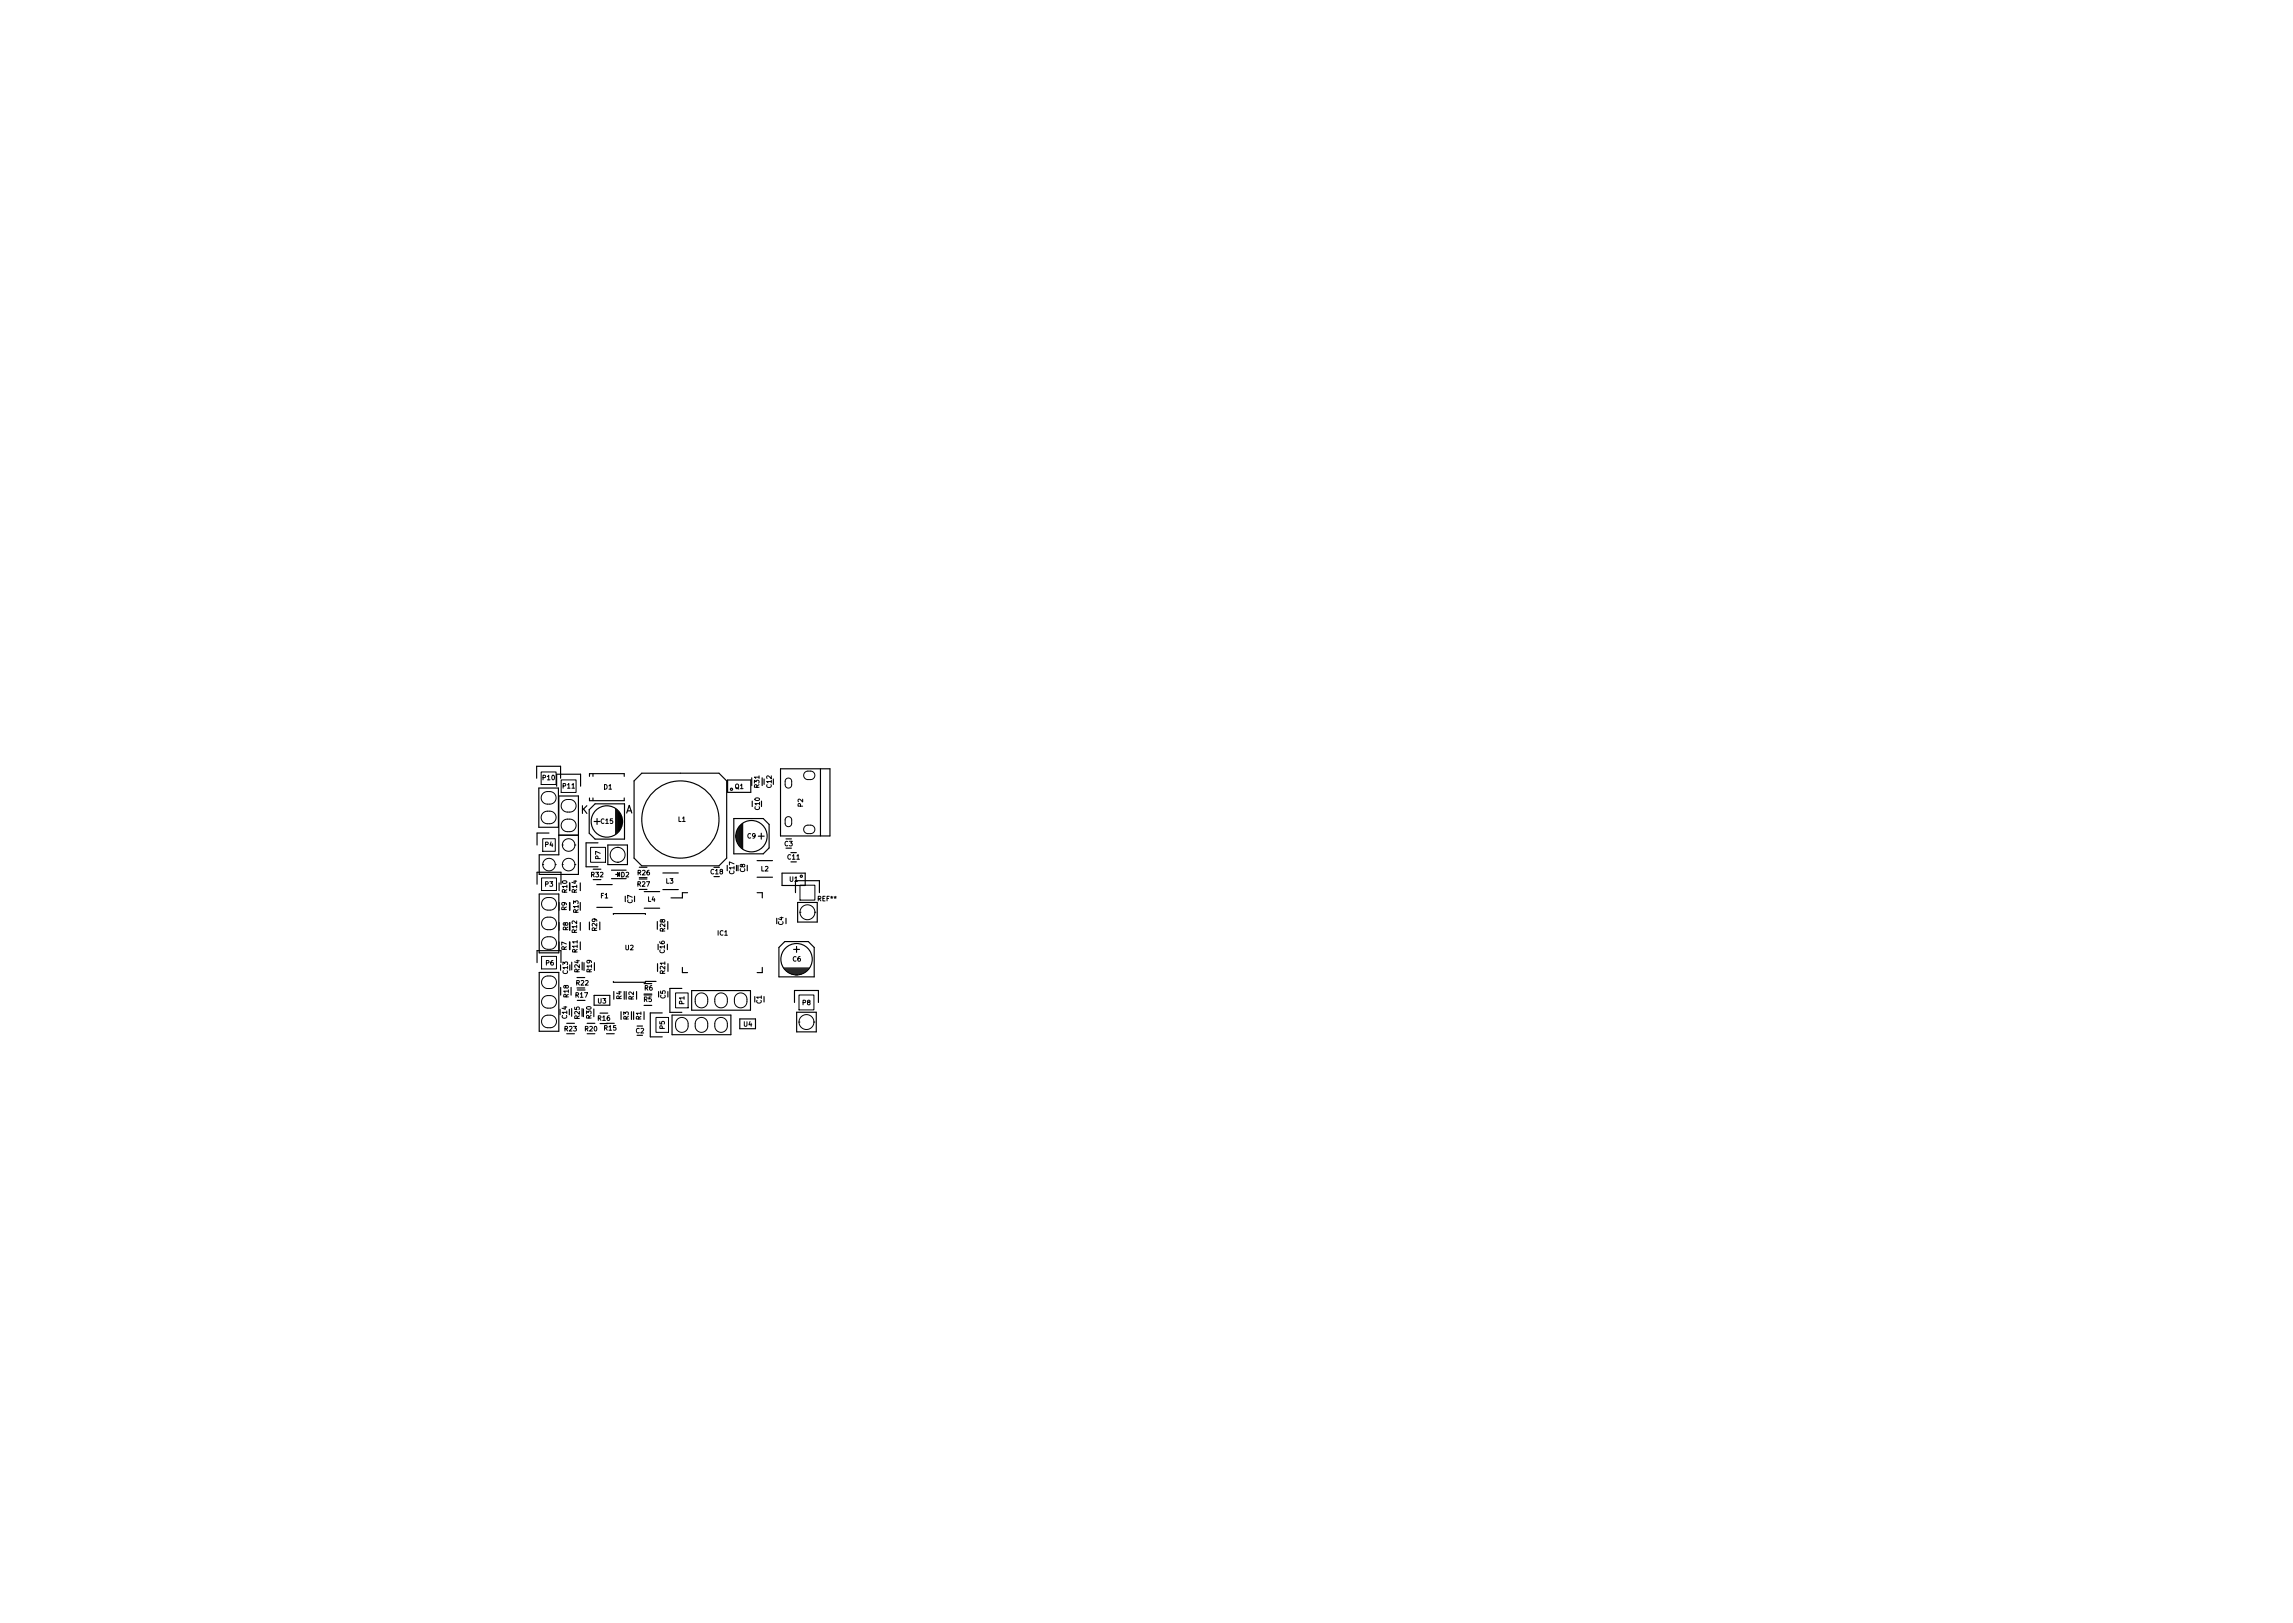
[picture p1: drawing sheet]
<svg xmlns="http://www.w3.org/2000/svg" width="297mm" height="210mm" viewBox="0 0 297 210" stroke-linecap="round" stroke-linejoin="round" font-family="sans-serif">
<defs><g id="words">
<g font-size="1.4">
<text x="75.2" y="105.4">K</text>
<text x="81" y="105.4">A</text>
</g>
<g font-size=".8">
<text x="70.3" y="101.1">P10</text>
<text x="72.9" y="102.1">P11</text>
<text x="77.9" y="106.7">C15</text>
<text x="78.2" y="102.3">D1</text>
<text x="87.9" y="106.5">L1</text>
<text x="95.2" y="102.2">Q1</text>
<text x="98.4" y="102" transform="rotate(-90 98.4 102)">R31</text>
<text x="98.4" y="104.9" transform="rotate(-90 98.4 104.9)">C10</text>
<text x="99.9" y="102" transform="rotate(-90 99.9 102)">C12</text>
<text x="104" y="104.5" transform="rotate(-90 104 104.5)">P2</text>
<text x="70.6" y="109.7">P4</text>
<text x="76.6" y="113.6">R32</text>
<text x="77.8" y="111.3" transform="rotate(-90 77.8 111.3)">P7</text>
<text x="80.4" y="113.6">D2</text>
<text x="82.6" y="113.4">R26</text>
<text x="92.1" y="113.2">C18</text>
<text x="95.1" y="113.2" transform="rotate(-90 95.1 113.2)">C17</text>
<text x="96.5" y="113" transform="rotate(-90 96.5 113)">C8</text>
<text x="96.8" y="108.6">C9</text>
<text x="98.6" y="112.9">L2</text>
<text x="101.6" y="109.6">C3</text>
<text x="102" y="111.3">C11</text>
<text x="70.6" y="114.8">P3</text>
<text x="73.4" y="117.9" transform="rotate(-90 73.4 117.9)">R9</text>
<text x="73.5" y="115.6" transform="rotate(-90 73.5 115.6)">R10</text>
<text x="74.7" y="115.6" transform="rotate(-90 74.7 115.6)">R14</text>
<text x="74.9" y="118.2" transform="rotate(-90 74.9 118.2)">R13</text>
<text x="77.8" y="116.4">F1</text>
<text x="81.9" y="117" transform="rotate(-90 81.9 117)">C7</text>
<text x="82.6" y="114.8">R27</text>
<text x="83.9" y="116.8">L4</text>
<text x="86.3" y="114.5">L3</text>
<text x="101.5" y="119.8" transform="rotate(-90 101.5 119.8)">C4</text>
<text x="102.3" y="114.2">U1</text>
<text x="106" y="116.7">REF**</text>
<text x="70.7" y="125.1">P6</text>
<text x="73.4" y="123.1" transform="rotate(-90 73.4 123.1)">R7</text>
<text x="73.6" y="120.5" transform="rotate(-90 73.6 120.5)">R8</text>
<text x="74.7" y="120.8" transform="rotate(-90 74.7 120.8)">R12</text>
<text x="74.8" y="123.4" transform="rotate(-90 74.8 123.4)">R11</text>
<text x="75.1" y="125.9" transform="rotate(-90 75.1 125.9)">R24</text>
<text x="76.7" y="125.9" transform="rotate(-90 76.7 125.9)">R19</text>
<text x="77.3" y="120.6" transform="rotate(-90 77.3 120.6)">R29</text>
<text x="81" y="123.1">U2</text>
<text x="86.1" y="123.4" transform="rotate(-90 86.1 123.4)">C16</text>
<text x="86.2" y="120.6" transform="rotate(-90 86.2 120.6)">R28</text>
<text x="93" y="121.2">IC1</text>
<text x="102.7" y="124.6">C6</text>
<text x="73.5" y="131.9" transform="rotate(-90 73.5 131.9)">C14</text>
<text x="73.6" y="126.1" transform="rotate(-90 73.6 126.1)">C13</text>
<text x="73.7" y="129.2" transform="rotate(-90 73.7 129.2)">R18</text>
<text x="74.6" y="129.2">R17</text>
<text x="74.7" y="127.6">R22</text>
<text x="75.1" y="132" transform="rotate(-90 75.1 132)">R25</text>
<text x="76.6" y="131.9" transform="rotate(-90 76.6 131.9)">R30</text>
<text x="77.4" y="130">U3</text>
<text x="80.5" y="129.5" transform="rotate(-90 80.5 129.5)">R4</text>
<text x="82.1" y="129.5" transform="rotate(-90 82.1 129.5)">R2</text>
<text x="83.4" y="129.8">R5</text>
<text x="83.5" y="128.3">R6</text>
<text x="86.2" y="126.1" transform="rotate(-90 86.2 126.1)">R21</text>
<text x="86.2" y="129.4" transform="rotate(-90 86.2 129.4)">C5</text>
<text x="88.6" y="130.1" transform="rotate(-90 88.6 130.1)">P1</text>
<text x="98.6" y="130" transform="rotate(-90 98.6 130)">C1</text>
<text x="104" y="130.2">P8</text>
<text x="73.1" y="133.6">R23</text>
<text x="75.8" y="133.6">R20</text>
<text x="77.5" y="132.2">R16</text>
<text x="78.3" y="133.5">R15</text>
<text x="81.4" y="132.1" transform="rotate(-90 81.4 132.1)">R3</text>
<text x="82.4" y="133.8">C2</text>
<text x="83.1" y="132.1" transform="rotate(-90 83.1 132.1)">R1</text>
<text x="86.1" y="133.3" transform="rotate(-90 86.1 133.3)">P5</text>
<text x="96.3" y="133">U4</text>
</g>
</g></defs>
<g fill="none" stroke="#000" stroke-width=".15">
<path d="M101.1 99.6h6.4v8.7h-6.4zM106.3 99.6v8.7M69.5 100.8v-1.5h3.1v1.5M69.6 114.5v-1.5h3.1v1.5M69.8 102.1h2.5v5.1h-2.5zM69.8 115.8h2.6v7.6h-2.6zM71.1 107.9h-1.5v1.6M72.1 101.8v-1.5h3.1v1.5M72.4 103.1h2.5v10.2h-5.1v-2.6h2.6zM72.4 108.2h2.5M72.4 114.4v1M72.4 116.9v1"/>
<path d="M72.4 119.5v1M73.8 114.4v1M73.8 116.9v1M75.2 114.4v1M75.2 119.5v1M76.4 119.4v1M76.4 100.6v-.4h4.5v.4M76.4 103.4v.3h4.5v-.3M76.8 100.2v.4M76.8 103.4v.3M76.8 114h1M76.8 112.6h1"/>
<path d="M77 106.4h.7M77.1 104.1h3.8v4.6h-3.8l-.8-.8v-3zM77.3 114.6h2M77.3 117.5h2M77.3 106v.8M77.5 109.2h-1.6v3.1h1.6M77.7 119.4v1M78.7 109.5h2.6v2.5h-2.6zM79.2 112.7h1.9M79.2 113.8h1.9M79.5 118.5v-.1h4.1v.1M79.8 104.8v3.3"/>
<path d="M79.8 113.3h.4M79.9 104.9v3M80 105v2.8M80 113l.3 .3-.3 .2zM80.1 105.2v2.5M80.3 105.3v2.3M80.4 105.5v1.8M80.5 105.8v1.3M80.6 106.3v.2M81 116.1v.7M82.8 115.2h1M82.8 113.7h1"/>
<path d="M82.8 112.3h1M82.8 113.9h1M83.1 100.2h10l1 1v10l-1 1h-10l-1-1v-10zM83.5 117.7h2M83.5 115.5h2M85.2 119.4v1M85.9 113.1h2M85.9 115.2h2M86.5 119.4v1M89.1 115.6h-.7v.7h-1.5M92.5 113.6h.7M94.2 112.1v.7"/>
<path d="M94.3 101h3v1.6h-3zM95.1 106h3.8l.7 .8v3l-.7 .8h-3.8zM95.3 108.2v.3M95.4 107.7v1.3M95.6 107.4v1.8M95.6 112.1v.7M95.7 107.2v2.3M95.8 107.1v2.5M95.9 106.9v2.8M96.1 106.8v3M96.2 106.7v3.3M97.4 100.8v1"/>
<path d="M97.4 103.8v.7M98.1 111.5h2M98.1 113.6h2M98.1 115.6h.6v.7M98.2 108.3h.8M98.6 107.9v.8M98.7 100.8v1M99 100.9v.7M101.3 113.1h3v1.6h-3zM101.8 119v.7M101.8 108.7h.7M102.5 111.7h.7"/>
<path d="M103 115.6v-1.5h3.1v1.5M103.3 116.9h2.6v2.6h-2.6zM69.6 124.7v-1.5h3.1v1.5M69.8 126h2.6v7.6h-2.6zM72.4 122v1M72.6 125v.7M72.6 127.9v1M73.4 133.9h1M73.4 132.6h1M73.8 122v1M74 127.9v1M74.1 130.7v1"/>
<path d="M74.1 124.7v1M74.7 128h1M74.7 126.6h1M74.8 129.6h1M74.8 128.2h1M75.2 122v1M75.4 130.7v1M75.4 124.7v1M75.6 130.7v1M75.7 124.7v1M76.1 133.9h1M76.1 132.6h1"/>
<path d="M76.9 130.7v1M77 129h2v1.2h-2zM77 124.7v1M77.7 132.6h1M77.7 131.2h1M78.6 133.9h1M78.6 132.6h1M79.5 127.1v.2h4.1v-.2h1.4M79.5 128.5v1M80.5 131.1v1M80.9 128.5v1M81.1 128.5v1"/>
<path d="M81.8 131.1v1M82.1 131.1v1M82.5 128.5v1M82.5 132.9h.7M83.4 131.1v1M83.4 130.2h1M83.4 128.8h1M85.2 124.8v1M85.8 131.2h-1.6v3.1h1.6M86.5 122.3v.7M86.5 128.5v.7M86.5 124.8v1"/>
<path d="M87.1 131.5h7.6v2.5h-7.6zM88.3 128h-1.5v3.1h1.5M88.4 125.3v.7h.7M89.6 128.3h7.6v2.6h-7.6zM95.8 132h2.1v1.3h-2.1zM98.7 125.3v.7h-.6M99 129.1v.7M100.9 122.7l.8-.7h3l.8 .7v3.8h-4.6zM101.5 125.4h3.3M101.7 125.5h3M101.8 125.7h2.8M101.9 125.8h2.6"/>
<path d="M102 125.9h2.3M102.3 126h1.8M102.6 126.2h1.2M102.8 123h.8M102.9 129.9v-1.6h3.1v1.6M103.1 126.3h.2M103.2 122.6v.8M103.2 131.1h2.5v2.6h-2.5z"/>
<circle cx="78.6" cy="106.4" r="2.03"/>
<circle cx="88.1" cy="106.2" r="5"/>
<circle cx="94.8" cy="102.2" r=".14"/>
<circle cx="97.3" cy="108.3" r="2.03"/>
<circle cx="103.8" cy="113.5" r=".14"/>
<circle cx="103.2" cy="124.3" r="2.03"/>
</g>
<g fill="none" stroke="#000" stroke-width=".13">
<path d="M70.1 100h1.9v1.6h-1.9zM70.2 113.7h1.9v1.7h-1.9zM70.3 108.7h1.6v1.6h-1.6zM70.3 112h.1M70.3 112a.81 .81 0 0 0 .8 .8 .81 .81 0 0 0 .8-.8M70.3 112a.81 .81 0 0 1 .8-.8 .81 .81 0 0 1 .8 .8M70.3 102.8l.4-.2 .5-.1a.81 .81 0 0 1 .8 .9 .81 .81 0 0 1-.8 .8h-.3a.81 .81 0 0 1-.7-.5 .81 .81 0 0 1 .1-.9zM70.3 105.3l.4-.2h.5a.81 .81 0 0 1 .8 .8 .81 .81 0 0 1-.8 .8h-.3a.81 .81 0 0 1-.7-.5 .81 .81 0 0 1 .1-.9zM70.4 116.5l.4-.2h.5a.81 .81 0 0 1 .8 .8 .81 .81 0 0 1-.8 .8h-.3a.81 .81 0 0 1-.8-.5 .81 .81 0 0 1 .2-.9zM70.4 119.1l.4-.3h.5a.81 .81 0 0 1 .8 .8 .81 .81 0 0 1-.8 .8h-.3a.81 .81 0 0 1-.8-.5 .81 .81 0 0 1 .2-.8zM71.9 112h.1M72.7 101h1.9v1.7h-1.9z"/>
<path d="M72.8 109.5h.1M72.8 109.5a.81 .81 0 0 0 .9 .8 .81 .81 0 0 0 .8-.8M72.8 109.5a.81 .81 0 0 1 .9-.8 .81 .81 0 0 1 .8 .8M72.8 112h.1M72.8 112a.81 .81 0 0 0 .9 .8 .81 .81 0 0 0 .8-.8M72.8 112a.81 .81 0 0 1 .9-.8 .81 .81 0 0 1 .8 .8M72.9 103.8l.4-.2h.5a.81 .81 0 0 1 .8 .8 .81 .81 0 0 1-.8 .8h-.3a.81 .81 0 0 1-.7-.5 .81 .81 0 0 1 .1-.9zM72.9 106.4l.4-.3h.5a.81 .81 0 0 1 .8 .8 .81 .81 0 0 1-.8 .8h-.3a.81 .81 0 0 1-.7-.5 .81 .81 0 0 1 .1-.8zM74.5 109.5h.1M74.5 112h.1M76.5 109.8h1.9v1.9h-1.9zM80 111.7h.1"/>
<path d="M80 109.8h.1M80 109.8a.97 .97 0 0 1 1 .9 .97 .97 0 0 1-1 1M80 109.8a.97 .97 0 0 0-1 .9 .97 .97 0 0 0 1 1M101.8 105.9a.42 .42 0 0 1 .5-.1 .42 .42 0 0 1 .3 .4v.5a.42 .42 0 0 1-.5 .4 .42 .42 0 0 1-.4-.4v-.6zM101.8 100.9a.42 .42 0 0 1 .5-.1 .42 .42 0 0 1 .3 .4v.5a.42 .42 0 0 1-.5 .4 .42 .42 0 0 1-.4-.4v-.6zM103.6 114.7h2v1.9h-2zM103.6 118.2h.1M103.6 118.2a.97 .97 0 0 0 1 .9 .97 .97 0 0 0 1-.9M103.6 118.2a.97 .97 0 0 1 1-1 .97 .97 0 0 1 1 1M104.3 107.1l.3-.2h.4a.55 .55 0 0 1 .6 .5 .55 .55 0 0 1-.6 .6h-.3a.55 .55 0 0 1-.6-.3 .55 .55 0 0 1 .2-.6zM104.3 100.1l.2-.2h.5a.55 .55 0 0 1 .6 .5 .55 .55 0 0 1-.6 .6h-.3a.55 .55 0 0 1-.6-.3 .55 .55 0 0 1 .2-.6zM105.6 118.2h.1"/>
<path d="M70.2 123.9h1.9v1.6h-1.9zM70.4 121.6l.4-.2h.5a.81 .81 0 0 1 .8 .8 .81 .81 0 0 1-.8 .8h-.3a.81 .81 0 0 1-.8-.5 .81 .81 0 0 1 .2-.9zM70.4 126.7l.4-.2 .5-.1a.81 .81 0 0 1 .8 .8 .81 .81 0 0 1-.8 .9h-.3a.81 .81 0 0 1-.8-.5 .81 .81 0 0 1 .2-.9zM70.4 129.2l.4-.2h.5a.81 .81 0 0 1 .8 .8 .81 .81 0 0 1-.8 .8h-.3a.81 .81 0 0 1-.8-.5 .81 .81 0 0 1 .2-.9zM70.4 131.8l.4-.3h.5a.81 .81 0 0 1 .8 .8 .81 .81 0 0 1-.8 .8h-.3a.81 .81 0 0 1-.8-.5 .81 .81 0 0 1 .2-.8zM85 131.8h1.6v1.9h-1.6zM87.5 128.6h1.6v2h-1.6zM87.8 132a.81 .81 0 0 1 .8-.1 .81 .81 0 0 1 .5 .7v.3a.81 .81 0 0 1-.8 .8 .81 .81 0 0 1-.8-.8v-.5zM90.3 128.9a.81 .81 0 0 1 .9-.2 .81 .81 0 0 1 .5 .7v.4a.81 .81 0 0 1-.8 .8 .81 .81 0 0 1-.8-.8v-.6zM90.3 132a.81 .81 0 0 1 .9-.1 .81 .81 0 0 1 .5 .7v.3a.81 .81 0 0 1-.8 .8 .81 .81 0 0 1-.8-.8v-.5zM92.8 128.9a.81 .81 0 0 1 .9-.2 .81 .81 0 0 1 .5 .7v.4a.81 .81 0 0 1-.8 .8 .81 .81 0 0 1-.8-.8v-.6zM92.8 132a.81 .81 0 0 1 .9-.1 .81 .81 0 0 1 .5 .7v.3a.81 .81 0 0 1-.8 .8 .81 .81 0 0 1-.8-.8v-.5z"/>
<path d="M95.4 128.9a.81 .81 0 0 1 .9-.2 .81 .81 0 0 1 .5 .7v.4a.81 .81 0 0 1-.9 .8 .81 .81 0 0 1-.8-.8l.1-.6zM103.5 128.9h1.9v1.9h-1.9zM103.5 132.4h.1M103.5 132.4a.97 .97 0 0 0 1 1 .97 .97 0 0 0 .9-1M103.5 132.4a.97 .97 0 0 1 1-1 .97 .97 0 0 1 .9 1M105.4 132.4h.1"/>
</g>
<use href="#words"/>
</svg>
